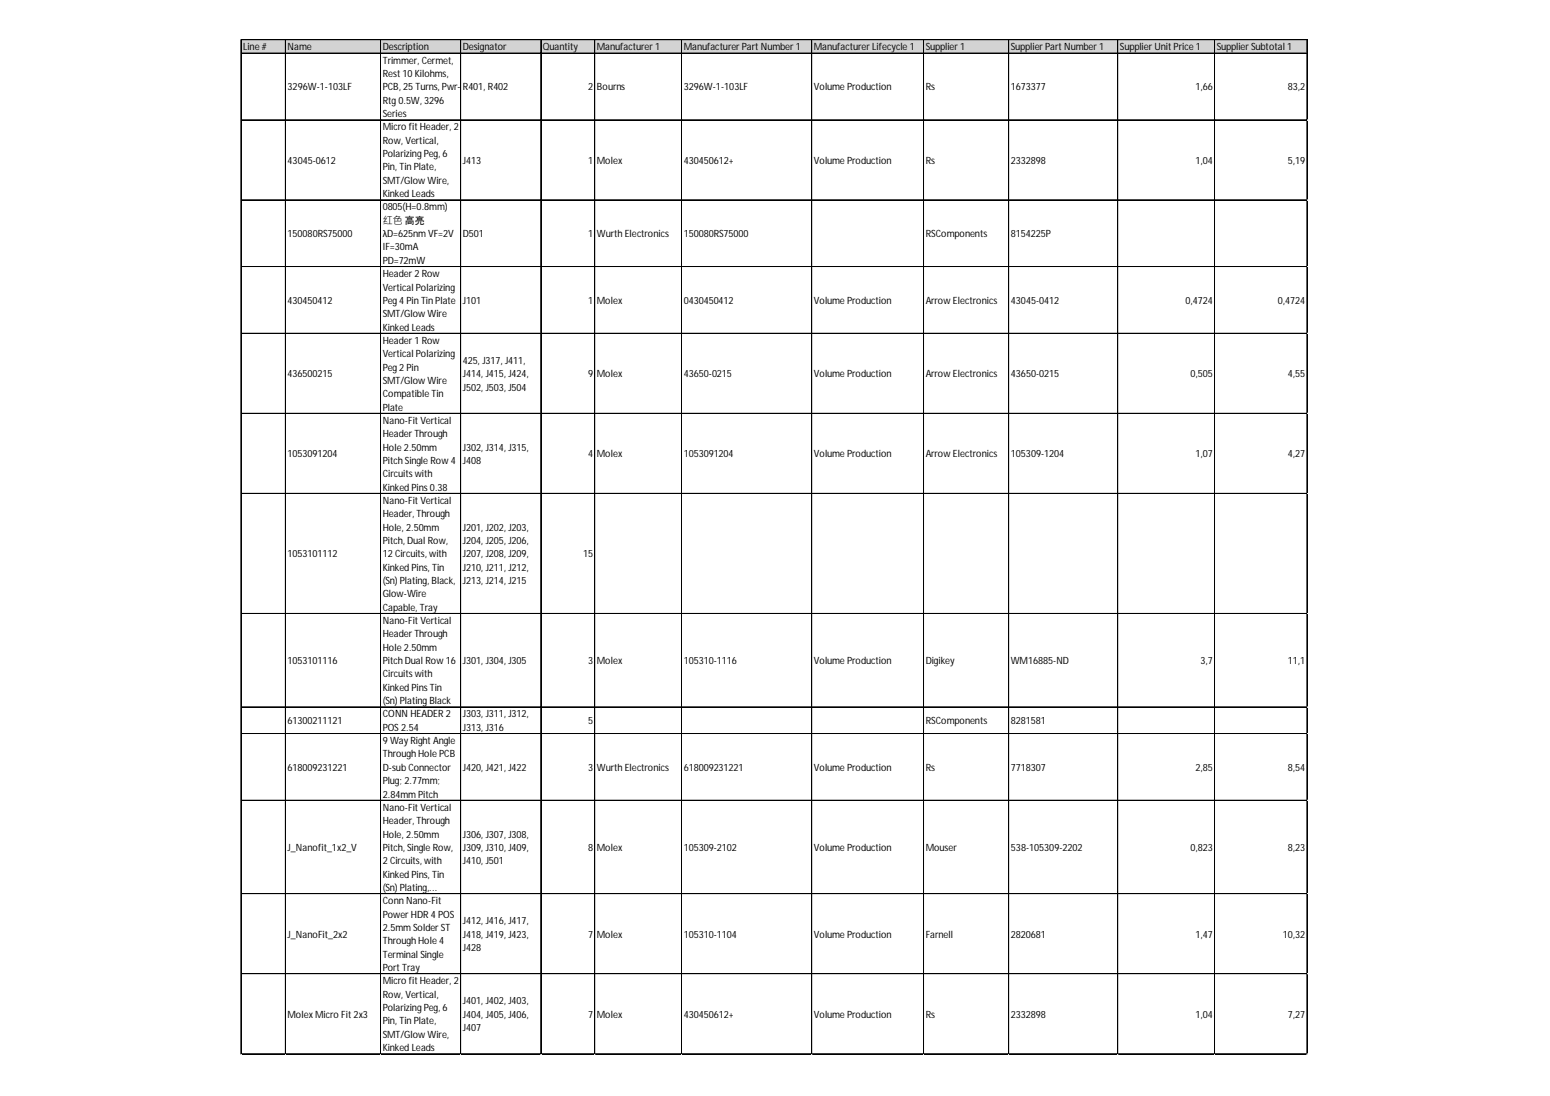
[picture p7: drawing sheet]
<svg xmlns="http://www.w3.org/2000/svg" width="297mm" height="210mm" viewBox="0 0 297 210" stroke-linecap="round" stroke-linejoin="round" font-family="sans-serif">
<defs><g id="words">
<g font-size="1.9">
<text x="46.6" y="9.6">Line #</text>
<text x="55.1" y="9.6">Name</text>
<text x="73.3" y="9.6">Description</text>
<text x="88.7" y="9.6">Designator</text>
<text x="104.1" y="9.6">Quantity</text>
<text x="114.4" y="9.6">Manufacturer 1</text>
<text x="131" y="9.6">Manufacturer Part Number 1</text>
<text x="156" y="9.6">Manufacturer Lifecycle 1</text>
<text x="177.4" y="9.6">Supplier 1</text>
<text x="193.7" y="9.6">Supplier Part Number 1</text>
<text x="214.6" y="9.6">Supplier Unit Price 1</text>
<text x="233.2" y="9.6">Supplier Subtotal 1</text>
<text x="55.1" y="17.3">3296W-1-103LF</text>
<text x="73.3" y="12.2">Trimmer, Cermet,</text>
<text x="73.3" y="14.8">Rest 10 Kilohms,</text>
<text x="73.3" y="17.3">PCB, 25 Turns, Pwr-</text>
<text x="88.7" y="17.3">R401, R402</text>
<text x="112.7" y="17.3">2</text>
<text x="114.4" y="17.3">Bourns</text>
<text x="131" y="17.3">3296W-1-103LF</text>
<text x="156" y="17.3">Volume Production</text>
<text x="177.4" y="17.3">Rs</text>
<text x="193.7" y="17.3">1673377</text>
<text x="229.1" y="17.3">1,66</text>
<text x="246.8" y="17.3">83,2</text>
<text x="73.3" y="19.9">Rtg 0.5W, 3296</text>
<text x="73.3" y="22.4">Series</text>
<text x="73.3" y="25">Micro fit Header, 2</text>
<text x="73.3" y="27.5">Row, Vertical,</text>
<text x="55.1" y="31.4">43045-0612</text>
<text x="73.3" y="30.1">PolarizingPeg, 6</text>
<text x="73.3" y="32.6">Pin, Tin Plate,</text>
<text x="73.3" y="35.2">SMT/Glow Wire,</text>
<text x="88.7" y="31.4">J413</text>
<text x="112.7" y="31.4">1</text>
<text x="114.4" y="31.4">Molex</text>
<text x="131" y="31.4">430450612+</text>
<text x="156" y="31.4">Volume Production</text>
<text x="177.4" y="31.4">Rs</text>
<text x="193.7" y="31.4">2332898</text>
<text x="229.1" y="31.4">1,04</text>
<text x="246.8" y="31.4">5,19</text>
<text x="73.3" y="37.8">Kinked Leads</text>
<text x="73.3" y="40.3">0805(H=0.8mm)</text>
<text x="55.1" y="45.4">150080RS75000</text>
<text x="73.3" y="43">红色 高亮</text>
<text x="73.3" y="45.4">λD=625nm VF=2V</text>
<text x="73.3" y="48">IF=30mA</text>
<text x="88.7" y="45.4">D501</text>
<text x="112.7" y="45.4">1</text>
<text x="114.4" y="45.4">Wurth Electronics</text>
<text x="131" y="45.4">150080RS75000</text>
<text x="177.4" y="45.4">RSComponents</text>
<text x="193.7" y="45.4">8154225P</text>
<text x="73.3" y="50.5">PD=72mW</text>
<text x="73.3" y="53.1">Header 2 Row</text>
<text x="55.1" y="58.2">430450412</text>
<text x="73.3" y="55.6">Vertical Polarizing</text>
<text x="73.3" y="58.2">Peg 4 Pin Tin Plate</text>
<text x="88.7" y="58.2">J101</text>
<text x="112.7" y="58.2">1</text>
<text x="114.4" y="58.2">Molex</text>
<text x="131" y="58.2">0430450412</text>
<text x="156" y="58.2">Volume Production</text>
<text x="177.4" y="58.2">Arrow Electronics</text>
<text x="193.7" y="58.2">43045-0412</text>
<text x="227.2" y="58.2">0,4724</text>
<text x="244.9" y="58.2">0,4724</text>
<text x="73.3" y="60.7">SMT/Glow Wire</text>
<text x="73.3" y="63.3">Kinked Leads</text>
<text x="73.3" y="65.9">Header 1 Row</text>
<text x="73.3" y="68.4">Vertical Polarizing</text>
<text x="73.3" y="71">Peg 2 Pin</text>
<text x="88.7" y="69.7">425, J317, J411,</text>
<text x="55.1" y="72.2">436500215</text>
<text x="73.3" y="73.5">SMT/Glow Wire</text>
<text x="73.3" y="76.1">Compatible Tin</text>
<text x="88.7" y="72.2">J414, J415, J424,</text>
<text x="88.7" y="74.8">J502, J503, J504</text>
<text x="112.7" y="72.2">9</text>
<text x="114.4" y="72.2">Molex</text>
<text x="131" y="72.2">43650-0215</text>
<text x="156" y="72.2">Volume Production</text>
<text x="177.4" y="72.2">Arrow Electronics</text>
<text x="193.7" y="72.2">43650-0215</text>
<text x="228.2" y="72.2">0,505</text>
<text x="246.8" y="72.2">4,55</text>
<text x="73.3" y="78.6">Plate</text>
<text x="73.3" y="81.2">Nano-Fit Vertical</text>
<text x="73.3" y="83.7">Header Through</text>
<text x="55.1" y="87.6">1053091204</text>
<text x="73.3" y="86.3">Hole 2.50mm</text>
<text x="73.3" y="88.9">Pitch Single Row 4</text>
<text x="88.7" y="86.3">J302, J314, J315,</text>
<text x="88.7" y="88.9">J408</text>
<text x="112.7" y="87.6">4</text>
<text x="114.4" y="87.6">Molex</text>
<text x="131" y="87.6">1053091204</text>
<text x="156" y="87.6">Volume Production</text>
<text x="177.4" y="87.6">Arrow Electronics</text>
<text x="193.7" y="87.6">105309-1204</text>
<text x="229.1" y="87.6">1,07</text>
<text x="246.8" y="87.6">4,27</text>
<text x="73.3" y="91.4">Circuits with</text>
<text x="73.3" y="94">Kinked Pins 0.38</text>
<text x="73.3" y="96.5">Nano-Fit Vertical</text>
<text x="73.3" y="99.1">Header, Through</text>
<text x="73.3" y="101.6">Hole, 2.50mm</text>
<text x="88.7" y="101.6">J201, J202, J203,</text>
<text x="55.1" y="106.7">1053101112</text>
<text x="73.3" y="104.2">Pitch, Dual Row,</text>
<text x="73.3" y="106.7">12 Circuits, with</text>
<text x="88.7" y="104.2">J204, J205, J206,</text>
<text x="88.7" y="106.7">J207, J208, J209,</text>
<text x="111.7" y="106.7">15</text>
<text x="73.3" y="109.3">Kinked Pins, Tin</text>
<text x="73.3" y="111.9">(Sn) Plating, Black,</text>
<text x="88.7" y="109.3">J210, J211, J212,</text>
<text x="88.7" y="111.9">J213, J214, J215</text>
<text x="73.3" y="114.4">Glow-Wire</text>
<text x="73.3" y="117">Capable, Tray</text>
<text x="73.3" y="119.5">Nano-Fit Vertical</text>
<text x="73.3" y="122.1">Header Through</text>
<text x="73.3" y="124.6">Hole 2.50mm</text>
<text x="55.1" y="127.2">1053101116</text>
<text x="73.3" y="127.2">Pitch Dual Row 16</text>
<text x="73.3" y="129.7">Circuits with</text>
<text x="88.7" y="127.2">J301, J304, J305</text>
<text x="112.7" y="127.2">3</text>
<text x="114.4" y="127.2">Molex</text>
<text x="131" y="127.2">105310-1116</text>
<text x="156" y="127.2">Volume Production</text>
<text x="177.4" y="127.2">Digikey</text>
<text x="193.7" y="127.2">WM16885-ND</text>
<text x="230.1" y="127.2">3,7</text>
<text x="246.8" y="127.2">11,1</text>
<text x="73.3" y="132.3">Kinked Pins Tin</text>
<text x="73.3" y="134.9">(Sn) Plating Black</text>
<text x="73.3" y="137.4">CONN HEADER 2</text>
<text x="88.7" y="137.4">J303, J311, J312,</text>
<text x="55.1" y="138.7">61300211121</text>
<text x="73.3" y="140">POS2.54</text>
<text x="73.3" y="142.5">9 Way Right Angle</text>
<text x="88.7" y="140">J313, J316</text>
<text x="112.7" y="138.7">5</text>
<text x="177.4" y="138.7">RSComponents</text>
<text x="193.7" y="138.7">8281581</text>
<text x="55.1" y="147.6">618009231221</text>
<text x="73.3" y="145.1">Through Hole PCB</text>
<text x="73.3" y="147.6">D-sub Connector</text>
<text x="88.7" y="147.6">J420, J421, J422</text>
<text x="112.7" y="147.6">3</text>
<text x="114.4" y="147.6">Wurth Electronics</text>
<text x="131" y="147.6">618009231221</text>
<text x="156" y="147.6">Volume Production</text>
<text x="177.4" y="147.6">Rs</text>
<text x="193.7" y="147.6">7718307</text>
<text x="229.1" y="147.6">2,85</text>
<text x="246.8" y="147.6">8,54</text>
<text x="73.3" y="150.2">Plug; 2.77mm;</text>
<text x="73.3" y="152.7">2.84mm Pitch</text>
<text x="73.3" y="155.3">Nano-Fit Vertical</text>
<text x="73.3" y="157.9">Header, Through</text>
<text x="73.3" y="160.4">Hole, 2.50mm</text>
<text x="88.7" y="160.4">J306, J307, J308,</text>
<text x="55.1" y="163">J_Nanofit_1x2_V</text>
<text x="73.3" y="163">Pitch, Single Row,</text>
<text x="73.3" y="165.5">2 Circuits, with</text>
<text x="88.7" y="163">J309, J310, J409,</text>
<text x="88.7" y="165.5">J410, J501</text>
<text x="112.7" y="163">8</text>
<text x="114.4" y="163">Molex</text>
<text x="131" y="163">105309-2102</text>
<text x="156" y="163">Volume Production</text>
<text x="177.4" y="163">Mouser</text>
<text x="193.7" y="163">538-105309-2202</text>
<text x="228.2" y="163">0,823</text>
<text x="246.8" y="163">8,23</text>
<text x="73.3" y="168.1">Kinked Pins, Tin</text>
<text x="73.3" y="170.6">(Sn) Plating,...</text>
<text x="73.3" y="173.2">Conn Nano-Fit</text>
<text x="55.1" y="179.6">J_NanoFit_2x2</text>
<text x="73.3" y="175.7">Power HDR 4 POS</text>
<text x="73.3" y="178.3">2.5mm Solder ST</text>
<text x="88.7" y="177">J412, J416, J417,</text>
<text x="88.7" y="179.6">J418, J419, J423,</text>
<text x="112.7" y="179.6">7</text>
<text x="114.4" y="179.6">Molex</text>
<text x="131" y="179.6">105310-1104</text>
<text x="156" y="179.6">Volume Production</text>
<text x="177.4" y="179.6">Farnell</text>
<text x="193.7" y="179.6">2820681</text>
<text x="229.1" y="179.6">1,47</text>
<text x="245.9" y="179.6">10,32</text>
<text x="73.3" y="180.8">Through Hole 4</text>
<text x="73.3" y="183.4">Terminal Single</text>
<text x="73.3" y="186">Port Tray</text>
<text x="88.7" y="182.1">J428</text>
<text x="73.3" y="188.5">Micro fit Header, 2</text>
<text x="73.3" y="191.1">Row, Vertical,</text>
<text x="55.1" y="194.9">Molex Micro Fit 2x3</text>
<text x="73.3" y="193.6">PolarizingPeg, 6</text>
<text x="73.3" y="196.2">Pin, Tin Plate,</text>
<text x="88.7" y="192.3">J401, J402, J403,</text>
<text x="88.7" y="194.9">J404, J405, J406,</text>
<text x="88.7" y="197.5">J407</text>
<text x="112.7" y="194.9">7</text>
<text x="114.4" y="194.9">Molex</text>
<text x="131" y="194.9">430450612+</text>
<text x="156" y="194.9">Volume Production</text>
<text x="177.4" y="194.9">Rs</text>
<text x="193.7" y="194.9">2332898</text>
<text x="229.1" y="194.9">1,04</text>
<text x="246.8" y="194.9">7,27</text>
<text x="73.3" y="198.7">SMT/Glow Wire,</text>
<text x="73.3" y="201.3">Kinked Leads</text>
</g>
</g></defs>
<path d="M46.2 7.7h204.4v2.6h-204.4z" fill="#d3d3d3"/>
<g fill="none" stroke="#000" stroke-width=".19">
<path d="M46.2 7.6v194.3M46.3 7.6h204.3M46.3 7.7h204.3M46.3 10.2h204.3M54.7 7.7v194.2M72.9 7.7v194.2M73 7.7v194.2M88.3 7.7v194.2M103.6 7.7v194.2M103.7 7.7v194.2M114 7.7v194.2M130.6 7.7v194.2"/>
<path d="M130.7 7.7v194.2M155.6 7.7v194.2M177 7.7v194.2M193.3 7.7v194.2M193.4 7.7v194.2M214.2 7.7v194.2M232.7 7.7v194.2M232.8 7.7v194.2M250.4 7.7v194.2M250.5 7.7v194.2M46.3 22.9h204.3M46.3 23h204.3"/>
<path d="M46.3 38.3h204.3M46.3 51h204.3M46.3 51.1h204.3M46.3 63.8h204.3M46.3 63.9h204.3M46.3 79.2h204.3M46.3 94.5h204.3M46.3 117.5h204.3M46.3 135.4h204.3M46.3 140.5h204.3M46.3 153.3h204.3M46.3 171.1h204.3"/>
<path d="M46.3 171.2h204.3M46.3 186.5h204.3M46.3 201.8h204.3M46.3 201.9h204.3"/>
</g>
<path d="M46.2 201.9v.1" fill="none" stroke="#e0e0e0" stroke-width=".19"/>
<path d="M46.2 201.9l.1 .1z" fill="#e0e0e0"/>
<path d="M54.7 201.9v.1" fill="none" stroke="#e0e0e0" stroke-width=".19"/>
<path d="M54.7 201.9l.1 .1z" fill="#e0e0e0"/>
<path d="M72.9 201.9v.1" fill="none" stroke="#e0e0e0" stroke-width=".19"/>
<path d="M72.9 201.9l.1 .1z" fill="#e0e0e0"/>
<path d="M88.3 201.9v.1" fill="none" stroke="#e0e0e0" stroke-width=".19"/>
<path d="M88.3 201.9l.1 .1z" fill="#e0e0e0"/>
<path d="M103.6 201.9v.1" fill="none" stroke="#e0e0e0" stroke-width=".19"/>
<path d="M103.6 201.9l.1 .1z" fill="#e0e0e0"/>
<path d="M114 201.9v.1" fill="none" stroke="#e0e0e0" stroke-width=".19"/>
<path d="M114 201.9l.1 .1z" fill="#e0e0e0"/>
<path d="M130.6 201.9v.1" fill="none" stroke="#e0e0e0" stroke-width=".19"/>
<path d="M130.6 201.9l.1 .1z" fill="#e0e0e0"/>
<path d="M155.6 201.9v.1" fill="none" stroke="#e0e0e0" stroke-width=".19"/>
<path d="M155.6 201.9l.1 .1z" fill="#e0e0e0"/>
<path d="M177 201.9v.1" fill="none" stroke="#e0e0e0" stroke-width=".19"/>
<path d="M177 201.9l.1 .1z" fill="#e0e0e0"/>
<path d="M193.3 201.9v.1" fill="none" stroke="#e0e0e0" stroke-width=".19"/>
<path d="M193.3 201.9l.1 .1z" fill="#e0e0e0"/>
<path d="M214.2 201.9v.1" fill="none" stroke="#e0e0e0" stroke-width=".19"/>
<path d="M214.2 201.9l.1 .1z" fill="#e0e0e0"/>
<path d="M232.7 201.9v.1" fill="none" stroke="#e0e0e0" stroke-width=".19"/>
<path d="M232.7 201.9l.2 .1z" fill="#e0e0e0"/>
<path d="M250.4 201.9v.1" fill="none" stroke="#e0e0e0" stroke-width=".19"/>
<path d="M250.4 201.9l.2 .1z" fill="#e0e0e0"/>
<path d="M250.6 22.9h.1" fill="none" stroke="#e0e0e0" stroke-width=".19"/>
<path d="M250.6 22.9v.1z" fill="#e0e0e0"/>
<path d="M250.6 38.3h.1" fill="none" stroke="#e0e0e0" stroke-width=".19"/>
<path d="M250.6 38.3v.1z" fill="#e0e0e0"/>
<path d="M250.6 51h.1" fill="none" stroke="#e0e0e0" stroke-width=".19"/>
<path d="M250.6 51v.2z" fill="#e0e0e0"/>
<path d="M250.6 63.8h.1" fill="none" stroke="#e0e0e0" stroke-width=".19"/>
<path d="M250.6 63.8v.1z" fill="#e0e0e0"/>
<path d="M250.6 79.2h.1" fill="none" stroke="#e0e0e0" stroke-width=".19"/>
<path d="M250.6 79.2v.1z" fill="#e0e0e0"/>
<path d="M250.6 94.5h.1" fill="none" stroke="#e0e0e0" stroke-width=".19"/>
<path d="M250.6 94.5v.1z" fill="#e0e0e0"/>
<path d="M250.6 117.5h.1" fill="none" stroke="#e0e0e0" stroke-width=".19"/>
<path d="M250.6 117.5v.1z" fill="#e0e0e0"/>
<path d="M250.6 135.4h.1" fill="none" stroke="#e0e0e0" stroke-width=".19"/>
<path d="M250.6 135.4v.1z" fill="#e0e0e0"/>
<path d="M250.6 140.5h.1" fill="none" stroke="#e0e0e0" stroke-width=".19"/>
<path d="M250.6 140.5v.1z" fill="#e0e0e0"/>
<path d="M250.6 153.3h.1" fill="none" stroke="#e0e0e0" stroke-width=".19"/>
<path d="M250.6 153.3v.1z" fill="#e0e0e0"/>
<path d="M250.6 171.1h.1" fill="none" stroke="#e0e0e0" stroke-width=".19"/>
<path d="M250.6 171.1v.2z" fill="#e0e0e0"/>
<path d="M250.6 186.5h.1" fill="none" stroke="#e0e0e0" stroke-width=".19"/>
<path d="M250.6 186.5v.1z" fill="#e0e0e0"/>
<path d="M250.6 201.8h.1" fill="none" stroke="#e0e0e0" stroke-width=".19"/>
<path d="M250.6 201.8v.1z" fill="#e0e0e0"/>
<use href="#words"/>
</svg>
